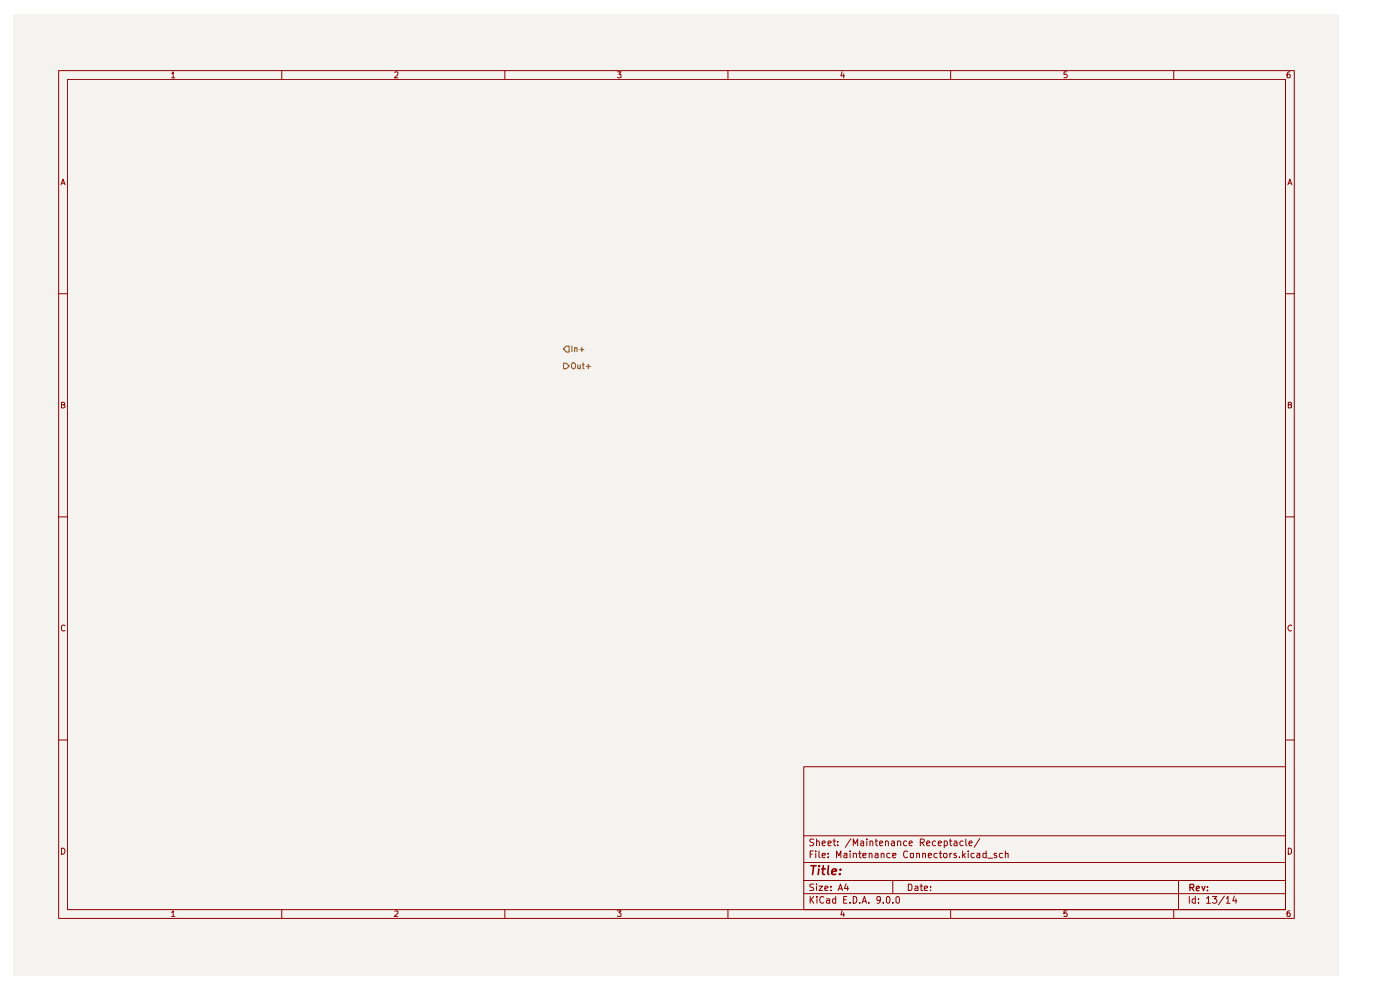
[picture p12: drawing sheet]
<svg xmlns="http://www.w3.org/2000/svg" width="297mm" height="210mm" viewBox="0 0 297 210" stroke-linecap="round" stroke-linejoin="round" font-family="sans-serif">
<path d="M2.9 3h281.2v203.8h-281.2z" fill="#f5f3ef"/>
<g fill="none" stroke="#900000" stroke-width=".21">
<path d="M12.4 15h262.2v179.8h-262.2zM14.3 16.8h258.4v176.2h-258.4zM36.4 15.7l.3-.5v1.3M36.4 16.5h.7M59.8 15v1.8M83.7 15.4l.2-.2h.3l.2 .2v.4l-.8 .7h.8M107.1 15v1.8M131 15.2h.7l-.4 .5 .4 .1v.6h-.7M154.4 15v1.8M178.6 15.2l-.2 .9h.8M179 15.7v.8M201.7 15v1.8"/>
<path d="M226.3 15.2h-.6v.6l.4-.1 .3 .3-.1 .4h-.6M249 15v1.8M273.6 15.2l-.4 .1-.2 .3v.8h.6v-.6l-.4-.1-.2 .3M13 39.2l.4-1.2 .4 1.2M13.1 38.9h.6M273.2 39.2l.4-1.2 .5 1.2M273.3 38.9h.6M12.4 62.3h1.9M272.7 62.3h1.9M13 85.8h.5l.2-.3-.2-.2h-.5v1.2h.5l.3-.4-.3-.3M273.3 85.8h.5l.2-.3-.2-.2h-.5v1.2h.5l.2-.1v-.4l-.3-.2M12.4 109.6h1.9"/>
<path d="M272.7 109.6h1.9M13.8 132.8l-.4-.2-.4 .3 .1 .8 .3 .2 .4-.1M274 132.8l-.2-.2a.6 .6 0 0 0-.6 .7 .6 .6 0 0 0 .8 .5M12.4 157h1.9M272.7 157h1.9M13 179.9a.65 .65 0 0 1 .8 .6 .65 .65 0 0 1-.8 .7zM170.5 162.6h102.2v30.4h-102.2zM170.5 177.3h102.2M172.6 178.1h-.7l-.1 .3 .2 .2 .5 .1 .1 .4-.3 .3-.5-.1M173.2 178.6l.2-.2 .3 .1 .1 .9M173.2 178v1.4M174.4 178.9l.7-.2-.2-.3-.4 .1-.1 .7 .3 .2 .3-.1"/>
<path d="M175.7 178.9l.7-.2-.1-.2h-.6v.8h.6M176.7 178.4h.6M177 178v1.2l.3 .2M177.7 179.2v.2M177.7 178.5v.1M180.5 177.9l-1.2 1.8M181 179.4v-1.4l.4 1 .5-1v1.4M182.6 178.5h.5l.1 .9M183.2 178.7l-.5 .1-.2 .3 .2 .3 .5-.1M183.9 178v.1M183.9 178.4v1M184.6 178.6l.1-.2 .4 .1 .1 .9"/>
<path d="M184.6 178.4v1M185.7 178.4h.5M185.8 178v1.2l.4 .2M186.6 178.9l.7-.2-.1-.2-.4-.1-.2 .2 .1 .7h.5M187.9 178.6l.1-.2 .4 .1 .1 .9M187.9 178.4v1M189.1 178.5h.6v.9M189.7 178.7l-.4 .1-.2 .3 .2 .3 .4-.1M190.4 178.6l.1-.1a.36 .36 0 0 1 .6 .1v.8M190.4 178.4v1M192.4 178.5l-.5-.1-.2 .3 .1 .6h.6M192.9 178.9l.6-.2-.1-.3-.4 .1-.1 .7 .2 .2 .4-.1"/>
<path d="M195.2 178.7l.7-.1 .2-.2-.1-.3-.8-.1v1.4M195.6 178.7l.5 .7M196.6 178.9l.7-.2-.2-.3-.4 .1-.1 .7 .2 .2 .4-.1M198.5 178.5l-.4-.1-.3 .3 .1 .6h.6M199 178.9l.7-.2-.1-.2-.4-.1-.2 .2 .1 .7h.5M200.3 178.5l.4-.1a.6 .6 0 0 1 0 1l-.4-.1M200.3 178.4v1.4M201.4 178.4h.5M201.6 178v1.2l.3 .2M202.4 178.5h.5l.1 .9M203 178.7l-.5 .1-.1 .3 .1 .3 .5-.1M204.3 178.5l-.4-.1a.6 .6 0 0 0 0 1l.4-.1"/>
<path d="M204.9 178v1.2l.2 .2M205.6 178.9l.6-.2-.1-.3-.4 .1-.1 .7 .2 .2 .4-.1M207.9 177.9l-1.2 1.8M273.3 179.9l.5 .1 .2 .3v.5l-.4 .4h-.3zM36.4 193.5l.3-.3v1.2M36.4 194.4h.7M59.8 193v1.8M83.7 193.3h.7v.4l-.8 .7h.8M107.1 193v1.8M131 193.2h.7l-.4 .4 .4 .2v.5h-.7M154.4 193v1.8M170.5 189.6h102.2"/>
<path d="M170.5 186.8h102.2M170.5 183h102.2M171.9 190.2v1.4M171.9 181.2h.4M172 190.8l.6 .8M172.5 180.5h-.6v1.4M172.6 187.5l-.7 .1v.4l.6 .3 .1 .3-.1 .3h-.7M172.6 190.2l-.7 .8M173.1 180.5v.2M173.1 181v.9M173.2 187.5v.1M173.2 188v.9"/>
<path d="M173.3 190.2v.1M173.3 190.7v.9M173.7 188h.8l-.8 .9h.8M173.7 180.5v1.2l.3 .2M174.4 181.4h.7l-.1-.4h-.5l-.1 .2 .1 .7h.5M174.7 190.3l-.4-.1a.7 .7 0 0 0-.4 .8 .7 .7 0 0 0 .8 .5v-.1M175 188.5l.7-.2-.1-.3h-.6v.9h.6M175.3 190.7h.6l.1 .9M175.7 181.8v.1M175.7 181v.2M176 191l-.7 .1v.4h.7M176.3 188.8v.1"/>
<path d="M176.3 188v.2M177.3 190.7h-.6l-.1 .2 .1 .6h.6M177.3 190.2v1.4M177.5 181.9v-1.4l.5 1 .4-1v1.4M177.8 188.9l.5-1.4 .4 1.4M178 188.5h.6M178.6 193.1l-.2 1h.8M179 193.6v.8M179 190.8h.5M179.1 181h.6v.9M179.5 187.4l-.3 1.1h.8M179.7 190.2h-.7v1.4h.7"/>
<path d="M179.7 181.4h-.5l-.2 .2 .2 .3h.5M179.8 188v.9M180.3 191.4v.2M180.3 180.5v.2M180.3 181v.9M181 190.2h.4a.75 .75 0 0 1 .4 .8 .75 .75 0 0 1-.8 .6zM181 181.1l.6-.1 .1 .9M181 181v.9M182.1 181h.6M182.4 191.4v.2M182.4 180.5v1.4h.3M182.9 191.6l.5-1.4 .4 1.4"/>
<path d="M183 181.4h.7v-.4h-.6l-.1 .2 .1 .7h.6M183 191.2h.7M184.3 191.4v.2M184.4 181.1l.5-.1 .1 .9M184.4 181v.9M185.7 181h.5l.1 .9M186.3 181.4h-.5l-.2 .2 .2 .3h.5M186.8 190.8l-.1 .2h-.6l-.1-.2v-.4l.3-.2h.4l.1 .2a1.19 1.19 0 0 1-.4 1.2h-.3M186.9 181.1l.5-.1 .1 .9M186.9 181v.9M187.4 191.4v.2M188 190.4l.4-.2a.8 .8 0 0 1 .4 .7 .8 .8 0 0 1-.4 .7l-.4-.3z"/>
<path d="M188.8 181h-.5l-.2 .3v.4l.3 .2h.4M189.4 191.4v.2M189.4 181.4h.7l-.1-.4h-.6v.9h.6M189.4 186.8v2.8M190.1 190.4l.3-.2a.8 .8 0 0 1 .5 .7 .8 .8 0 0 1-.5 .7l-.3-.3zM192.5 180.7l-.4-.2a.7 .7 0 0 0-.5 .8 .7 .7 0 0 0 .8 .6l.1-.1M192.7 187.5h.5l.3 .4v.6l-.3 .4h-.5zM193.2 181l.6 .1v.7l-.3 .1-.4-.1zM194.1 188h.4l.2 .2v.7h-.6v-.4l.6-.2M194.5 181.1l.5-.1 .1 .9M194.5 181v.9M195.2 188h.5"/>
<path d="M195.4 187.5v1.4h.3M195.7 181.1l.6-.1v.9M195.7 181v.9M196.1 188.5l.7-.2v-.3h-.5l-.2 .2 .1 .7h.6M196.9 181.4h.7l-.1-.4h-.5l-.1 .2 .1 .7h.5M197.4 188.8v.1M197.4 188v.2M198.8 181h-.5l-.2 .7a.45 .45 0 0 0 .7 .2M199.2 181h.6M199.5 180.5v1.4h.3M200.2 181.1l.6-.1v.9a.45 .45 0 0 1-.7-.2zM201.5 181v.9"/>
<path d="M201.7 193v1.8M201.9 181h-.2l-.2 .3M202.9 181h-.5v.2l.1 .2 .4 .1v.4h-.5M203.5 181.8v.1M204.2 180.5v1.4M204.4 181.4l.4 .5M204.8 181l-.6 .5M205.4 180.5v.2M205.4 181v.9M206.7 181h-.5l-.2 .3v.4l.2 .2h.5M207.3 181h.6v.9M207.9 181.4h-.5l-.2 .2 .2 .3h.5"/>
<path d="M209.2 181l-.7 .1v.7l.3 .1h.4M209.2 180.5v1.4M209.5 182h1.1M211.4 181h-.5v.4l.6 .3-.3 .2h-.3M212.7 181h-.5l-.2 .3v.4l.3 .2h.4M213.3 181.1l.6-.1v.9M213.3 180.5v1.4M226.3 193.2h-.6v.6l.2-.2 .4 .1v.7l-.6-.1M249 193v1.8M250 186.8v6.2M252.3 190.2v1.4M253.6 190.7h-.5l-.2 .2v.4l.2 .3 .5-.1"/>
<path d="M253.6 190.2v1.4M254.3 191.4v.2M254.3 190.7v.1M255.9 190.6l.5-.4v1.4M255.9 191.6h.9M257.2 190.2h.9l-.5 .5 .5 .1v.5a.59 .59 0 0 1-.9 .1M259.8 190.1l-1.3 1.8M260.2 190.6l.3-.4v1.4M260.2 191.6h.7M261.9 190.1l-.4 1h.9M262.2 190.7v.9M273.6 193.2l-.6 .3v.8l.6 .1v-.7l-.4-.1-.2 .3"/>
</g>
<path d="M252.4 188.3h.7l.2-.3-.1-.3-.8-.1v1.3M252.8 188.3l.5 .6M253.8 188.5l.7-.2-.2-.3-.4 .1-.1 .7 .1 .1h.5M255 188l.3 .9 .3-.9M256.2 188.8v.1M256.2 188.1v.2" fill="none" stroke="#900000" stroke-width=".25"/>
<path d="M172 183.6h1.1M172.6 183.6l-.2 1.9M173.7 184.3l-.1 1.2M173.8 183.6l-.1 .2 .2-.1-.1-.1-.1 .2M174.3 184.3h.8M174.7 183.6l-.2 1.6 .4 .3M175.8 183.6l-.2 1.6 .2 .3M176.5 184.9l1-.2-.1-.3a.6 .6 0 0 0-.9 .2v.8h.8M178.1 185.3v.2M178.3 184.4v.2" fill="none" stroke="#900000" stroke-width=".34"/>
<path d="M119.5 77h.6l.6 .6-.6 .6h-.6z" fill="#f5f3ef"/>
<path d="M119.5 77h.6l.6 .6-.6 .6h-.6zM121.3 77.1l.3-.1h.3a.8 .8 0 0 1-.2 1.2h-.1a.79 .79 0 0 1-.3-1.1zM122.6 77.4v.7l.3 .1 .2-.1M123.1 77.4v.8M123.5 77.4h.4M123.7 77v1.1l.2 .1M124.4 77.7h.9M124.8 77.3v.9" fill="none" stroke="#765500" stroke-width=".21"/>
<path d="M119.5 74l.6-.6h.6v1.3h-.6z" fill="#f5f3ef"/>
<path d="M120.1 73.4h.6v1.3h-.6l-.6-.7zM121.3 73.4v1.2M121.9 73.9l.2-.2 .3 .2v.7M121.9 73.7v.9M123 74.2h.9M123.4 73.7v.9" fill="none" stroke="#765500" stroke-width=".21"/>
</svg>
